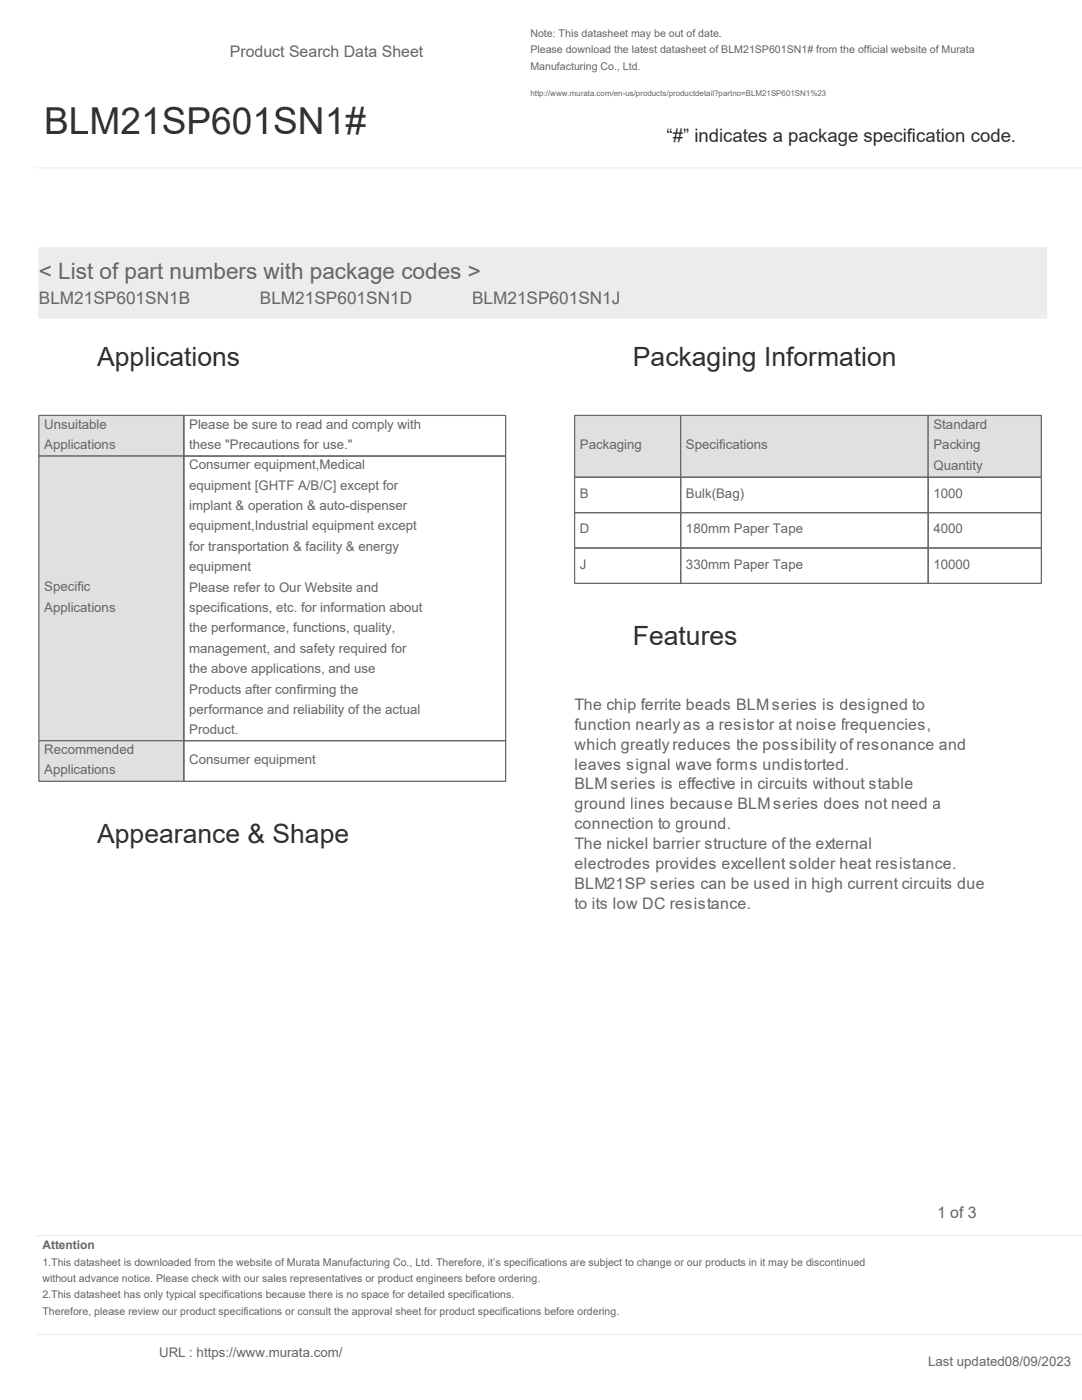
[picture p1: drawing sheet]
<svg xmlns="http://www.w3.org/2000/svg" width="216mm" height="279mm" viewBox="0 0 216 279" stroke-linecap="round" stroke-linejoin="round" font-family="sans-serif">
<defs><g id="words">
<text font-size="7.4" fill="#293036" x="8.8" y="26.8">BLM21SP601SN1#</text>
<g font-size="5.3" fill="#293036">
<text x="19.4" y="73">Applications</text>
<text x="126.3" y="73">Packaging Information</text>
<text x="126.3" y="128.8">Features</text>
<text x="19.4" y="168.3">Appearance &amp; Shape</text>
</g>
<text font-size="4.5" fill="#5b6770" x="7.8" y="55.7">&lt; List of part numbers with package codes &gt;</text>
<text font-size="3.7" fill="#293036" x="133" y="28.4">“#” indicates a package specification code.</text>
<g font-size="3.4" fill="#5b6770">
<text x="7.8" y="60.6">BLM21SP601SN1B</text>
<text x="51.9" y="60.6">BLM21SP601SN1D</text>
<text x="94.2" y="60.6">BLM21SP601SN1J</text>
</g>
<g font-size="3.2" fill="#5b6770">
<text x="45.9" y="11.3">Product Search Data Sheet</text>
<text x="114.7" y="141.7">The chip ferrite beads BLMseries is designed to</text>
<text x="114.7" y="145.7">function nearlyas a resistor at noise frequencies,</text>
<text x="114.7" y="149.6">which greatlyreduces the possibilityof resonance and</text>
<text x="114.7" y="153.6">leaves signal wave forms undistorted.</text>
<text x="114.7" y="157.6">BLMseries is effective in circuits without stable</text>
<text x="114.7" y="161.5">ground lines because BLMseries does not need a</text>
<text x="114.7" y="165.5">connection to ground.</text>
<text x="114.7" y="169.4">The nickel barrier structure of the external</text>
<text x="114.7" y="173.4">electrodes provides excellent solder heat resistance.</text>
<text x="114.7" y="177.4">BLM21SP series can be used in high current circuits due</text>
<text x="114.7" y="181.3">to its low DC resistance.</text>
<text x="187" y="243.1">1 of 3</text>
</g>
<g font-size="2.6" fill="#5b6770">
<text x="8.8" y="85.5">Unsuitable</text>
<text x="8.8" y="89.6">Applications</text>
<text x="37.7" y="85.5">Please be sure to read and comply with</text>
<text x="37.7" y="89.6">these &quot;Precautions for use.&quot;</text>
<text x="115.7" y="89.7">Packaging</text>
<text x="136.9" y="89.7">Specifications</text>
<text x="186.3" y="85.6">Standard</text>
<text x="186.3" y="89.7">Packing</text>
<text x="37.7" y="93.7">Consumer equipment,Medical</text>
<text x="186.3" y="93.8">Quantity</text>
<text x="37.7" y="97.7">equipment [GHTF A/B/C] except for</text>
<text x="37.7" y="101.8">implant &amp; operation &amp; auto-dispenser</text>
<text x="115.7" y="99.4">B</text>
<text x="136.9" y="99.4">Bulk(Bag)</text>
<text x="186.3" y="99.4">1000</text>
<text x="37.7" y="105.9">equipment,Industrial equipment except</text>
<text x="115.7" y="106.4">D</text>
<text x="136.9" y="106.4">180mm Paper Tape</text>
<text x="186.3" y="106.4">4000</text>
<text x="37.7" y="109.9">for transportation &amp; facility &amp; energy</text>
<text x="115.7" y="113.5">J</text>
<text x="136.9" y="113.5">330mm Paper Tape</text>
<text x="186.3" y="113.5">10000</text>
<text x="8.8" y="118">Specific</text>
<text x="37.7" y="114">equipment</text>
<text x="37.7" y="118.1">Please refer to Our Website and</text>
<text x="8.8" y="122.1">Applications</text>
<text x="37.7" y="122.1">specifications, etc. for information about</text>
<text x="37.7" y="126.2">the performance, functions, quality,</text>
<text x="37.7" y="130.3">management, and safety required for</text>
<text x="37.7" y="134.3">the above applications, and use</text>
<text x="37.7" y="138.4">Products after confirming the</text>
<text x="37.7" y="142.5">performance and reliability of the actual</text>
<text x="37.7" y="146.6">Product.</text>
<text x="8.8" y="150.5">Recommended</text>
<text x="8.8" y="154.5">Applications</text>
<text x="37.7" y="152.5">Consumer equipment</text>
<text x="31.7" y="270.8">URL : https://www.murata.com/</text>
<text x="185.2" y="272.5">Last updated08/09/2023</text>
</g>
<text font-size="2.4" fill="#5b6770" x="8.5" y="249.3">Attention</text>
<g font-size="2.1" fill="#5b6770">
<text x="105.8" y="7.4">Note: This datasheet may be out of date.</text>
<text x="105.8" y="10.7">Please download the latest datasheet of BLM21SP601SN1# from the official website of Murata</text>
<text x="105.8" y="13.9">Manufacturing Co., Ltd.</text>
<text x="8.5" y="252.6">1.This datasheet is downloaded from the website of Murata Manufacturing Co., Ltd. Therefore, it’s specifications are subject to change or our products in it may be discontinued</text>
<text x="8.5" y="255.8">without advance notice. Please check with our sales representatives or product engineers before ordering.</text>
<text x="8.5" y="259.1">2.This datasheet has only typical specifications because there is no space for detailed specifications.</text>
<text x="8.5" y="262.4">Therefore, please review our product specifications or consult the approval sheet for product specifications before ordering.</text>
</g>
<text font-size="1.6" fill="#5b6770" x="105.8" y="19.2">http://www.murata.com/en-us/products/productdetail?partno=BLM21SP601SN1%23</text>
</g></defs>
<path d="M7.1 33.5h208.8M7.1 246.6h208.8M7.1 266.3h208.8" fill="none" stroke="#ececec" stroke-width=".2"/>
<path d="M7.8 49.4h201v14.1h-201z" fill-rule="evenodd" fill="#ececec"/>
<path d="M7.8 49.4h201v14.1h-201z" fill="none" stroke="#ececec" stroke-width=".2"/>
<path d="M7.8 82.9h28.9v8.1h-28.9z" fill-rule="evenodd" fill="#dce1e5"/>
<path d="M7.8 82.9h28.9v8.1h-28.9zM36.7 82.9h64.2v8.1h-64.2z" fill="none" stroke="#5b6770" stroke-width=".25"/>
<path d="M7.8 91h28.9v56.8h-28.9z" fill-rule="evenodd" fill="#dce1e5"/>
<path d="M7.8 91h28.9v56.8h-28.9zM36.7 91h64.2v56.8h-64.2z" fill="none" stroke="#5b6770" stroke-width=".25"/>
<path d="M7.8 147.8h28.9v8.1h-28.9z" fill-rule="evenodd" fill="#dce1e5"/>
<path d="M7.8 147.8h28.9v8.1h-28.9zM36.7 147.8h64.2v8.1h-64.2z" fill="none" stroke="#5b6770" stroke-width=".25"/>
<path d="M114.7 82.9h21.1v12.3h-21.1z" fill-rule="evenodd" fill="#dce1e5"/>
<path d="M114.7 82.9h21.1v12.3h-21.1z" fill="none" stroke="#5b6770" stroke-width=".25"/>
<path d="M135.8 82.9h49.4v12.3h-49.4z" fill-rule="evenodd" fill="#dce1e5"/>
<path d="M135.8 82.9h49.4v12.3h-49.4z" fill="none" stroke="#5b6770" stroke-width=".25"/>
<path d="M185.2 82.9h22.6v12.3h-22.6z" fill-rule="evenodd" fill="#dce1e5"/>
<path d="M114.7 95.2h21.1v7.1h-21.1zM135.8 95.2h49.4v7.1h-49.4zM185.2 82.9h22.6v12.3h-22.6zM185.2 95.2h22.6v7.1h-22.6zM114.7 102.3h21.1v7.1h-21.1zM114.7 109.4h21.1v7h-21.1zM135.8 102.3h49.4v7.1h-49.4zM135.8 109.4h49.4v7h-49.4zM185.2 102.3h22.6v7.1h-22.6zM185.2 109.4h22.6v7h-22.6z" fill="none" stroke="#5b6770" stroke-width=".25"/>
<use href="#words"/>
</svg>
